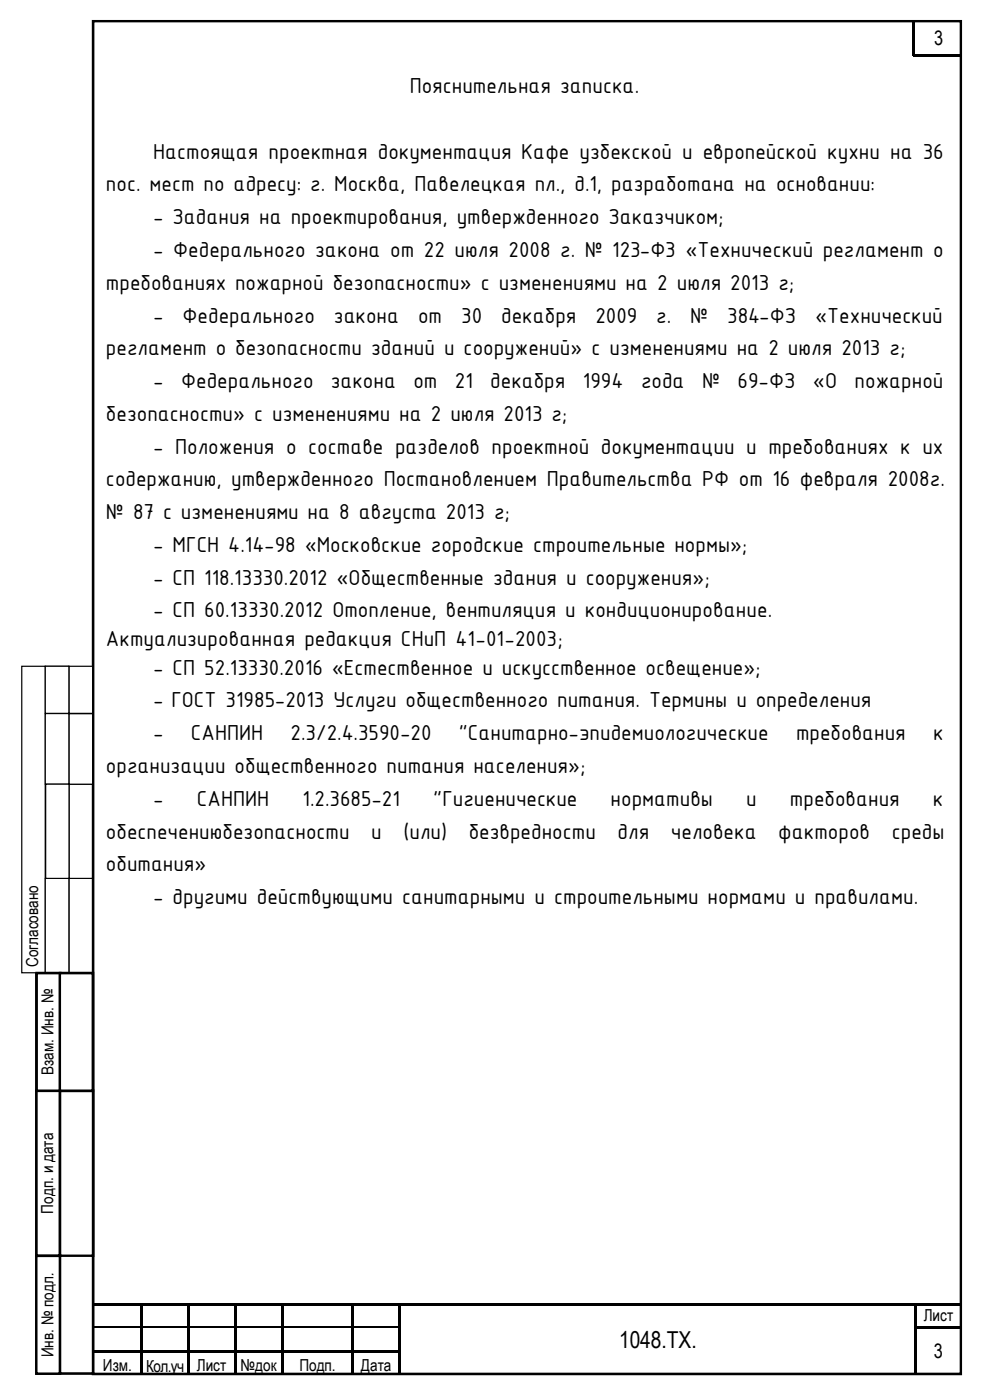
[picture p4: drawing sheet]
<svg xmlns="http://www.w3.org/2000/svg" width="210mm" height="297mm" viewBox="0 0 210 297" stroke-linecap="round" stroke-linejoin="round" font-family="sans-serif">
<defs><g id="words">
<g font-size="5">
<text x="86.9" y="19.8">Пояснительная записка.</text>
<text x="32.5" y="33.7">Настоящая проектная документация Кафе узбекской и европейской кухни на 36</text>
<text x="22.5" y="40.6">пос. мест по адресу: г. Москва, Павелецкая пл., д.1, разработана на основании:</text>
<text x="32.5" y="47.6">- Задания на проектирования, утвержденного Заказчиком;</text>
<text x="32.5" y="54.5">- Федерального закона от 22 июля 2008 г. № 123-Ф3 «Технический регламент о</text>
<text x="22.5" y="61.5">требованиях пожарной безопасности» с изменениями на 2 июля 2013 г;</text>
<text x="32.5" y="68.5">-</text>
<text x="38.7" y="68.5">Федерального</text>
<text x="70.8" y="68.5">закона</text>
<text x="88.7" y="68.5">от</text>
<text x="97.8" y="68.5">30</text>
<text x="106.3" y="68.5">декабря</text>
<text x="126.3" y="68.5">2009</text>
<text x="139.2" y="68.5">г.</text>
<text x="146.4" y="68.5">№</text>
<text x="154.3" y="68.5">384-ФЗ</text>
<text x="172.9" y="68.5">«Технический</text>
<text x="22.5" y="75.4">регламент о безопасности зданий и сооружений» с изменениями на 2 июля 2013 г;</text>
<text x="32.5" y="82.3">-</text>
<text x="38.4" y="82.3">Федерального</text>
<text x="70.2" y="82.3">закона</text>
<text x="87.7" y="82.3">от</text>
<text x="96.5" y="82.3">21</text>
<text x="104" y="82.3">декабря</text>
<text x="123.6" y="82.3">1994</text>
<text x="136" y="82.3">года</text>
<text x="149" y="82.3">№</text>
<text x="156.5" y="82.3">69-ФЗ</text>
<text x="172.5" y="82.3">«О</text>
<text x="181.3" y="82.3">пожарной</text>
<text x="22.5" y="89.3">безопасности» с изменениями на 2 июля 2013 г;</text>
<text x="32.5" y="96.3">- Положения о составе разделов проектной документации и требованиях к их</text>
<text x="22.5" y="103.2">содержанию, утвержденного Постановлением Правительства РФ от 16 февраля 2008г.</text>
<text x="22.5" y="110.2">№ 87 с изменениями на 8 августа 2013 г;</text>
<text x="32.5" y="117.1">- МГСН 4.14-98 «Московские городские строительные нормы»;</text>
<text x="32.5" y="124.1">- СП 118.13330.2012 «Общественные здания и сооружения»;</text>
<text x="32.5" y="131">- СП 60.13330.2012 Отопление, вентиляция и кондиционирование.</text>
<text x="22.5" y="137">Актуализированная редакция СНиП 41-01-2003;</text>
<text x="32.5" y="143.1">- СП 52.13330.2016 «Естественное и искусственное освещение»;</text>
<text x="32.5" y="150.1">- ГОСТ 31985-2013 Услуги общественного питания. Термины и определения</text>
<text x="32.5" y="157.1">-</text>
<text x="40.5" y="157.1">САНПИН</text>
<text x="61.6" y="157.1">2.3/2.4.3590-20</text>
<text x="97.3" y="157.1">&quot;Санитарно-эпидемиологические</text>
<text x="168.9" y="157.1">требования</text>
<text x="198" y="157.1">к</text>
<text x="22.5" y="164">организации общественного питания населения»;</text>
<text x="32.5" y="170.9">-</text>
<text x="41.8" y="170.9">САНПИН</text>
<text x="64.2" y="170.9">1.2.3685-21</text>
<text x="91.9" y="170.9">&quot;Гигиенические</text>
<text x="129.5" y="170.9">нормативы</text>
<text x="158.3" y="170.9">и</text>
<text x="167.6" y="170.9">требования</text>
<text x="197.9" y="170.9">к</text>
<text x="22.5" y="177.9">обеспечениюбезопасности</text>
<text x="78.8" y="177.9">и</text>
<text x="85.6" y="177.9">(или)</text>
<text x="99.4" y="177.9">безвредности</text>
<text x="131" y="177.9">для</text>
<text x="142.3" y="177.9">человека</text>
<text x="165.1" y="177.9">факторов</text>
<text x="189.2" y="177.9">среды</text>
<text x="22.5" y="184.9">обитания»</text>
<text x="32.5" y="191.8">- другими действующими санитарными и строительными нормами и правилами.</text>
<text x="131.3" y="286">1048.ТХ.</text>
</g>
<g font-size="4.2">
<text x="198.2" y="9.6">3</text>
<text x="198.1" y="288.2">3</text>
</g>
<g font-size="3.5">
<text x="8.1" y="205.2" transform="rotate(-90 8.1 205.2)">Согласовано</text>
<text x="11.3" y="228.1" transform="rotate(-90 11.3 228.1)">Взам. Инв. №</text>
<text x="11.3" y="257.5" transform="rotate(-90 11.3 257.5)">Подп. и дата</text>
<text x="196" y="280.2">Лист</text>
<text x="11.3" y="288" transform="rotate(-90 11.3 288)">Инв. № подл.</text>
<text x="21.8" y="291">Изм.</text>
<text x="31" y="291.1">Кол.уч</text>
<text x="41.7" y="291">Лист</text>
<text x="51.1" y="291">№док</text>
<text x="63.5" y="291">Подп.</text>
<text x="76.6" y="291">Дата</text>
</g>
</g></defs>
<g fill="#000">
<path d="M20 276.4h9.7v.5h-9.7zM29.7 276.9l.5 .1zM29.7 276.4h.5v.5h-.5zM29.7 277h.5v4.5h-.5zM30.2 276.4h9.5v.5h-9.5zM39.7 276.9l.5 .1zM39.7 276.4h.5v.5h-.5zM39.7 277h.5v4.5h-.5zM40.2 276.4h9.5v.5h-9.5zM49.7 276.9l.5 .1zM49.7 276.4h.5v.5h-.5zM49.7 277h.5v4.5h-.5z"/>
<path d="M50.2 276.4h9.4v.5h-9.4zM59.6 276.9l.6 .1zM59.6 276.4h.6v.5h-.6zM59.6 277h.6v4.5h-.6zM60.2 276.4h14.4v.5h-14.4zM74.6 276.9l.5 .1zM74.6 276.4h.5v.5h-.5zM74.6 277h.5v4.5h-.5zM75.1 276.4h9.5v.5h-9.5zM84.6 276.9l.5 .1zM84.6 276.4h.5v.5h-.5zM84.6 277h.5v4.5h-.5z"/>
<path d="M85.1 276.4h108.8v.5h-108.8zM193.9 276.9l.5 .1zM193.9 276.4h.5v.5h-.5zM193.9 277h.5v4.5h-.5zM194.4 276.4h9.6v.5h-9.6zM20 286.5h9.7v.5h-9.7zM29.7 281.5h.5v.5h-.5zM29.7 282h.5v4.5h-.5zM29.7 286.5h.5v.6h-.5zM29.7 287.1h.5v4.4h-.5zM30.2 286.5h9.5v.5h-9.5zM39.7 281.5h.5v.5h-.5z"/>
<path d="M39.7 282h.5v4.5h-.5zM39.7 286.5h.5v.6h-.5zM39.7 287.1h.5v4.4h-.5zM40.2 286.5h9.5v.5h-9.5zM49.7 281.5h.5v.5h-.5zM49.7 282h.5v4.5h-.5zM49.7 286.5h.5v.6h-.5zM49.7 287.1h.5v4.4h-.5zM50.2 286.5h9.4v.5h-9.4zM59.6 281.5h.6v.5h-.6zM59.6 282h.6v4.5h-.6zM59.6 286.5h.6v.6h-.6z"/>
<path d="M59.6 287.1h.6v4.4h-.6zM60.2 286.5h14.4v.5h-14.4zM74.6 281.5h.5v.5h-.5zM74.6 282h.5v4.5h-.5zM74.6 286.5h.5v.6h-.5zM74.6 287.1h.5v4.4h-.5zM75.1 286.5h9.5v.5h-9.5zM84.6 281.5h.5v.5h-.5zM84.6 282h.5v4.5h-.5zM84.6 286.5h.5v.6h-.5zM84.6 287.1h.5v4.4h-.5zM193.9 281.5h.5v.5h-.5z"/>
<path d="M193.9 282h.5v4.5h-.5zM193.9 286.5h.5v.6h-.5zM193.9 287.1h.5v4.4h-.5zM194.4 281.5h9.6v.5h-9.6z"/>
<path d="M19.5 4.2h184.6v287.6h-184.6zM19.7 4.7l.3-.2v287l-.3-.3h184.1l-.2 .3v-287l.2 .2z"/>
</g>
<path d="M20 281.6h9.7M30.2 281.6h9.5M40.2 281.6h9.5M50.2 281.6h9.4M60.2 281.6h14.4M75.1 281.6h9.5" fill="none" stroke="#000" stroke-width=".25"/>
<path d="M7.7 206.4h12v85h-12z" fill="#fff"/>
<path d="M7.5 206.2h12.5v85.5h-12.5zM8 206.4v85l-.3-.2h12l-.2 .2v-85l.2 .3h-12z" fill="#000"/>
<path d="M14.6 186.4h5v20h-5z" fill="#fff"/>
<path d="M14.5 186.2h5.3v20.3h-5.3zM14.6 186.5l.2-.1v20l-.2-.2h5l-.1 .2v-20l.1 .1z" fill="#000"/>
<path d="M14.6 166.4h5v20h-5z" fill="#fff"/>
<path d="M14.5 166.2h5.3v20.3h-5.3zM14.6 166.5l.2-.1v20l-.2-.2h5l-.1 .2v-20l.1 .1z" fill="#000"/>
<path d="M14.6 151.4h5v15h-5z" fill="#fff"/>
<path d="M14.5 151.3h5.3v15.2h-5.3zM14.6 151.5l.2-.1v15l-.2-.2h5l-.1 .2v-15l.1 .1z" fill="#000"/>
<path d="M14.6 141.4h5v9.9h-5z" fill="#fff"/>
<path d="M14.5 141.2h5.3v10.3h-5.3zM14.6 141.5l.2-.1v9.9l-.2-.1h5l-.1 .1v-9.9l.1 .1z" fill="#000"/>
<path d="M4.6 141.4h5v65h-5z" fill="#fff"/>
<path d="M4.5 141.2h5.2v65.3h-5.2zM4.6 141.5l.1-.1v65l-.1-.2h5l-.1 .2v-65l.1 .1z" fill="#000"/>
<path d="M9.6 186.4h5v20h-5z" fill="#fff"/>
<path d="M9.5 186.2h5.2v20.3h-5.2zM9.6 186.5l.1-.1v20l-.1-.2h5l-.1 .2v-20l.1 .1z" fill="#000"/>
<path d="M9.6 151.3h5v15.1h-5z" fill="#fff"/>
<path d="M9.5 151.2h5.2v15.3h-5.2zM9.7 151.3v15.1l-.1-.2h5l-.1 .2v-15.1l.1 .2h-5z" fill="#000"/>
<path d="M9.6 141.3h5v10h-5z" fill="#fff"/>
<path d="M9.5 141.2h5.2v10.3h-5.2zM9.7 141.3v10l-.1-.1h5l-.1 .1v-10l.1 .2h-5z" fill="#000"/>
<path d="M9.7 166.4h4.9v20h-4.9z" fill="#fff"/>
<path d="M9.5 166.2h5.3v20.3h-5.3zM9.7 166.5l.1-.1v20l-.1-.2h4.9l-.1 .2v-20l.1 .1z" fill="#000"/>
<path d="M7.7 266.4h5v25h-5z" fill="#fff"/>
<path d="M7.5 266.1h5.5v25.6h-5.5zM8 266.4v25l-.3-.2h5l-.3 .2v-25l.3 .3h-5z" fill="#000"/>
<path d="M7.7 231.4h5v35h-5z" fill="#fff"/>
<path d="M7.5 231.1h5.5v35.5h-5.5zM8 231.4v35l-.3-.3h5l-.3 .3v-35l.3 .2h-5z" fill="#000"/>
<path d="M7.7 206.4h5v25h-5z" fill="#fff"/>
<path d="M7.5 206.2h5.5v25.5h-5.5zM7.7 206.7l.3-.3v25l-.3-.3h5l-.2 .3v-25l.2 .3z" fill="#000"/>
<path d="M12.7 231.4h7v35h-7z" fill="#fff"/>
<path d="M12.5 231.1h7.5v35.6h-7.5zM13 231.4v35l-.3-.3h7l-.2 .3v-35l.2 .3h-7z" fill="#000"/>
<path d="M12.8 266.5h6.8v24.8h-6.8z" fill="#fff"/>
<path d="M12.7 266.4h7.1v25h-7.1zM12.8 266.7l.2-.2v24.8l-.2-.2h6.8l-.1 .2v-24.8l.1 .2z" fill="#000"/>
<path d="M12.7 206.4h7v25h-7z" fill="#fff"/>
<g fill="#000">
<path d="M193.4 4.5h.6v7.3h-.6zM193.7 11.6h10v.5h-10z"/>
<path d="M12.4 206.2h7.6v25.5h-7.6zM13 206.4v25l-.3-.3h7l-.3 .3v-25l.3 .3h-7z"/>
</g>
<use href="#words"/>
</svg>
